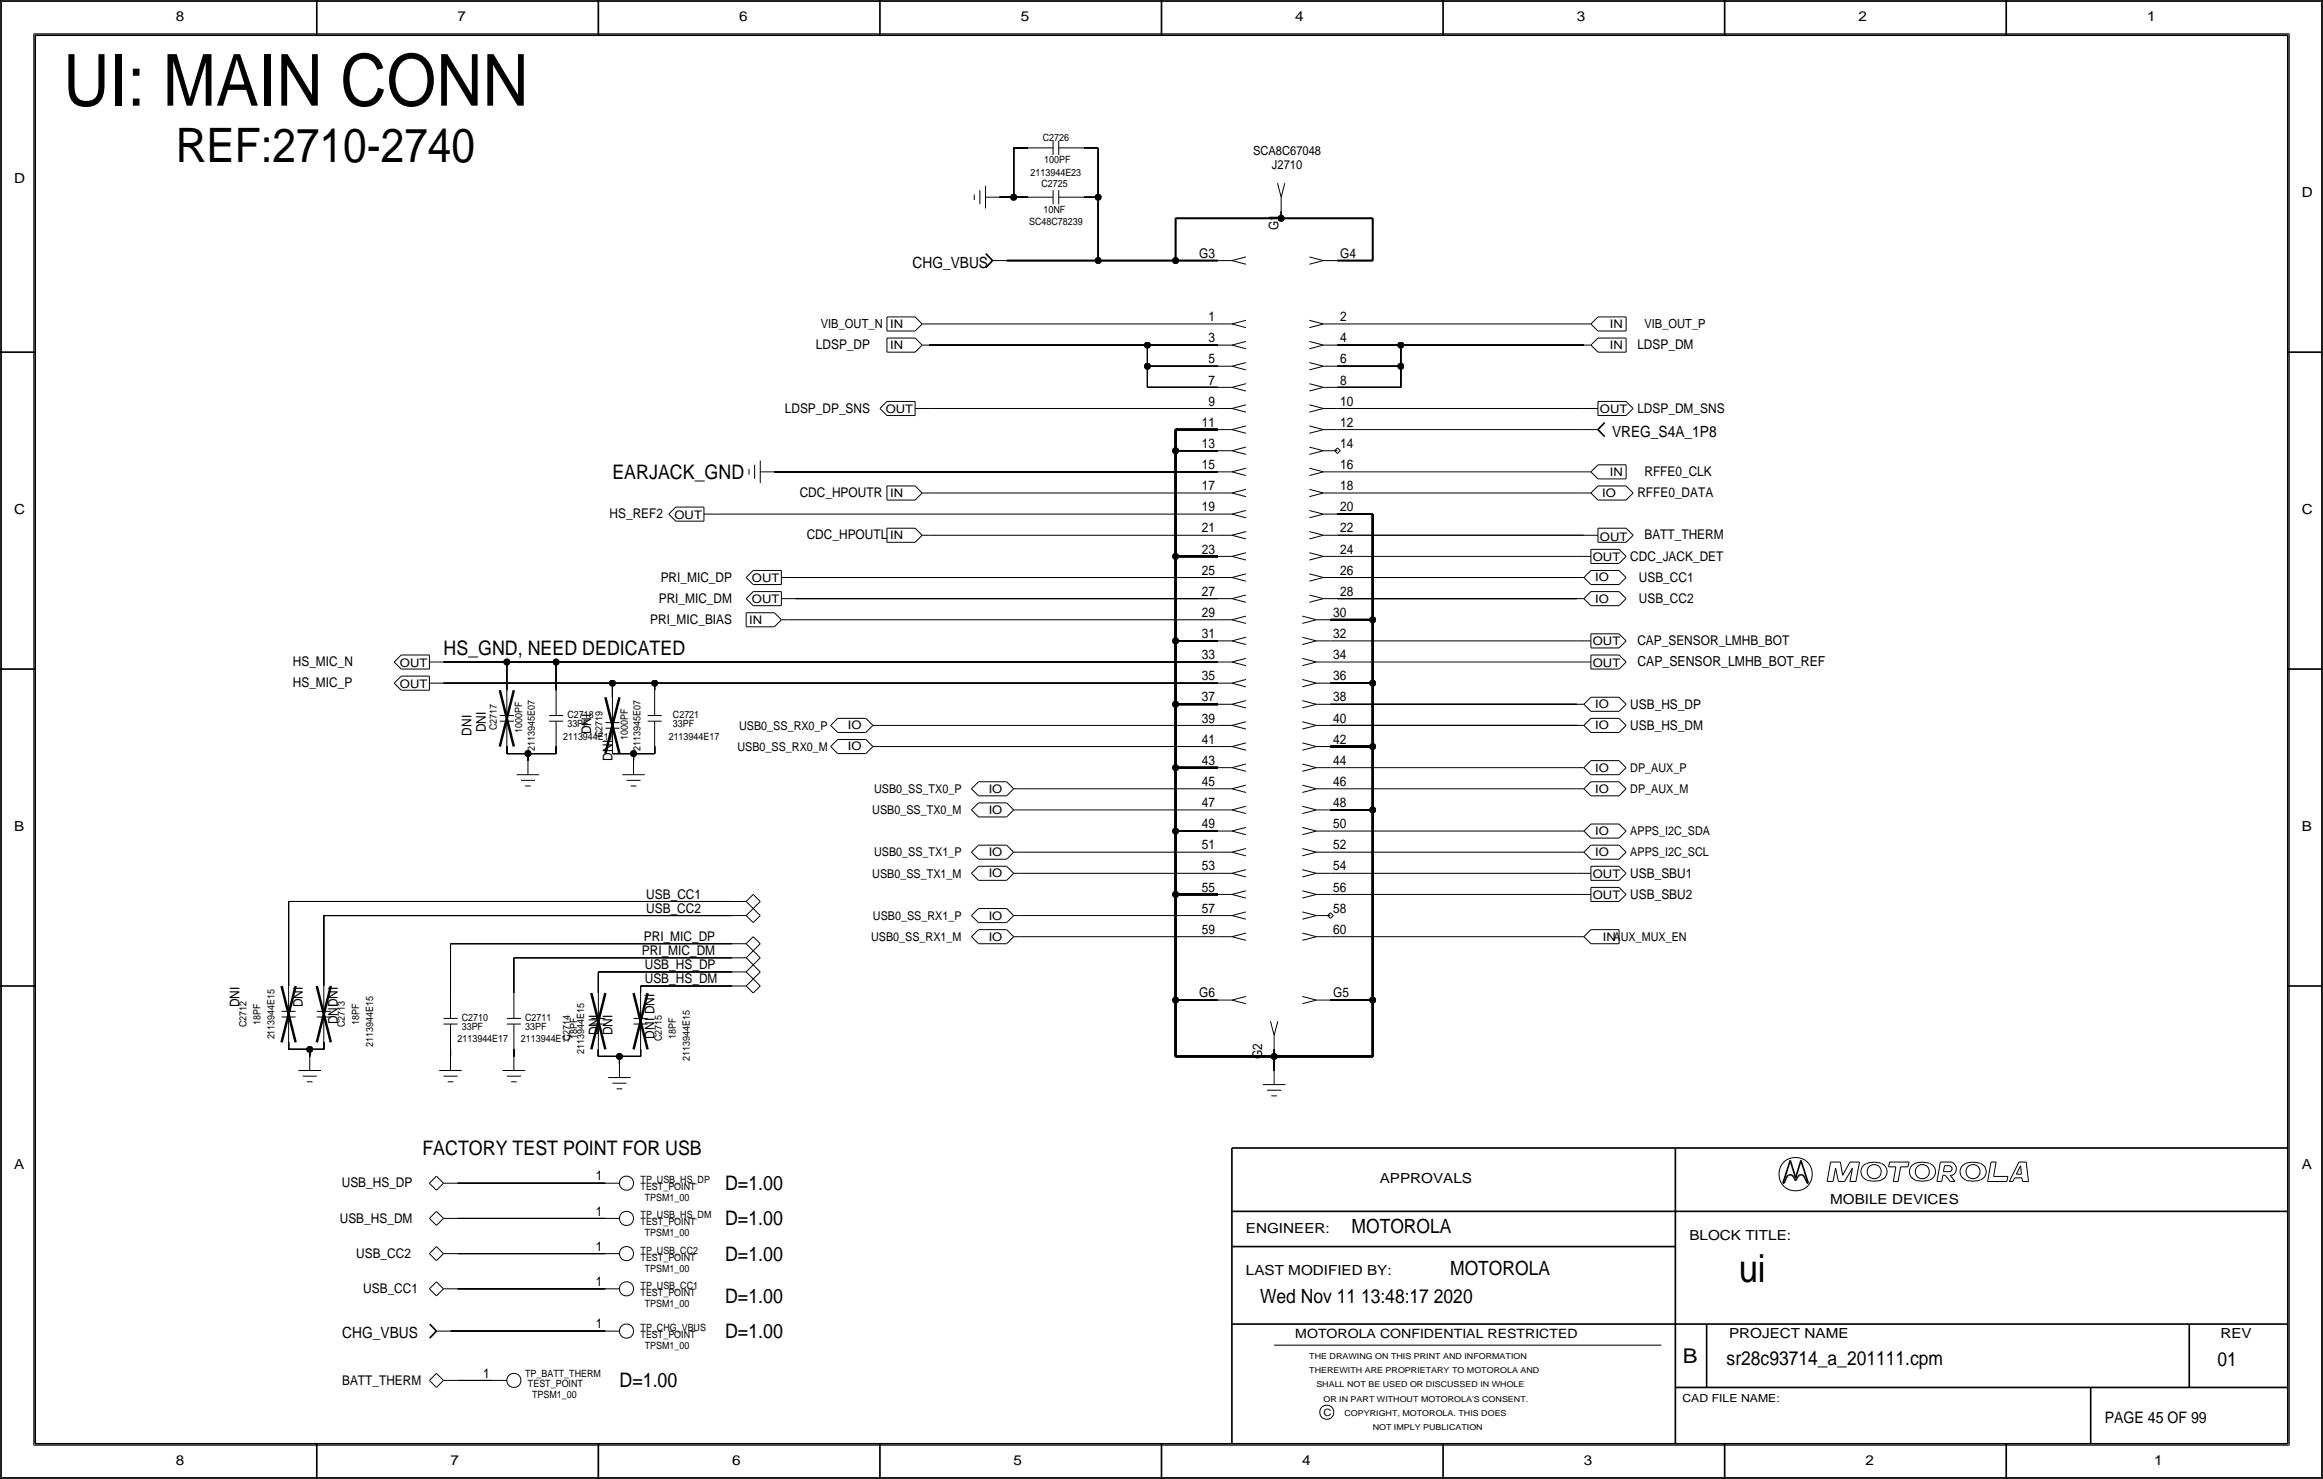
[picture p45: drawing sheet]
<svg xmlns="http://www.w3.org/2000/svg" width="419mm" height="267mm" viewBox="0 0 419 267" stroke-linecap="round" stroke-linejoin="round" font-family="sans-serif">
<defs><g id="words">
<text font-size="12.9" x="11.4" y="19.1">UI: MAIN CONN</text>
<text font-size="8.6" x="31.7" y="29.2">REF:2710-2740</text>
<text font-size="7" x="313.7" y="231.1">ui</text>
<text font-size="3.7" x="303.6" y="245.7">B</text>
<g font-size="3.6">
<text x="110.5" y="86.4">EARJACK_GND</text>
<text x="80" y="118.1">HS_GND, NEED DEDICATED</text>
<text x="76.2" y="208.3">FACTORY TEST POINT FOR USB</text>
<text x="130.8" y="214.6">D=1.00</text>
<text x="130.8" y="221">D=1.00</text>
<text x="130.8" y="227.3">D=1.00</text>
<text x="130.8" y="234.9">D=1.00</text>
<text x="130.8" y="241.3">D=1.00</text>
<text x="111.8" y="250.2">D=1.00</text>
</g>
<g font-size="3.5">
<text x="243.8" y="222.2">MOTOROLA</text>
<text x="261.6" y="229.9">MOTOROLA</text>
<text x="227.3" y="234.9">Wed Nov 11 13:48:17 2020</text>
<text x="311.5" y="246.2">sr28c93714_a_201111.cpm</text>
<text x="400" y="246.4">01</text>
</g>
<text font-size="2.9" x="379.7" y="256.5">PAGE 45 OF 99</text>
<g font-size="2.8">
<text x="164.6" y="48.3">CHG_VBUS</text>
<text x="290.8" y="78.7">VREG_S4A_1P8</text>
<text x="61.8" y="241.3">CHG_VBUS</text>
</g>
<g font-size="2.5">
<text x="31.7" y="3.8">8</text>
<text x="82.6" y="3.8">7</text>
<text x="133.3" y="3.8">6</text>
<text x="184.1" y="3.8">5</text>
<text x="233.7" y="3.8">4</text>
<text x="284.5" y="3.8">3</text>
<text x="335.3" y="3.8">2</text>
<text x="387.3" y="3.8">1</text>
<text x="2.5" y="33">D</text>
<text x="415.3" y="35.6">D</text>
<text x="2.5" y="92.7">C</text>
<text x="415.3" y="92.7">C</text>
<text x="295.4" y="120.1">CAP_SENSOR_LMHB_BOT_REF</text>
<text x="2.5" y="149.9">B</text>
<text x="415.3" y="149.9">B</text>
<text x="2.5" y="210.8">A</text>
<text x="248.9" y="213.4">APPROVALS</text>
<text x="415.3" y="210.8">A</text>
<text x="330.2" y="217.2">MOBILE DEVICES</text>
<text x="224.8" y="222.2">ENGINEER:</text>
<text x="304.8" y="223.5">BLOCK TITLE:</text>
<text x="224.8" y="229.9">LAST MODIFIED BY:</text>
<text x="312" y="241.2">PROJECT NAME</text>
<text x="400.6" y="241.3">REV</text>
<text x="31.7" y="264.2">8</text>
<text x="81.3" y="264.2">7</text>
<text x="132.1" y="264.2">6</text>
<text x="182.9" y="264.2">5</text>
<text x="234.9" y="264.2">4</text>
<text x="285.8" y="264.2">3</text>
<text x="336.5" y="264.2">2</text>
<text x="388.6" y="264.2">1</text>
</g>
<g font-size="2.4">
<text x="230.6" y="41.5" transform="rotate(-90 230.6 41.5)">G1</text>
<text x="216.3" y="46.5">G3</text>
<text x="241.8" y="46.5">G4</text>
<text x="218" y="57.9">1</text>
<text x="241.8" y="57.9">2</text>
<text x="147.2" y="63">LDSP_DP</text>
<text x="218" y="65.5">5</text>
<text x="218" y="61.7">3</text>
<text x="241.8" y="61.7">4</text>
<text x="241.8" y="65.5">6</text>
<text x="295.4" y="63">LDSP_DM</text>
<text x="218" y="69.3">7</text>
<text x="241.8" y="69.3">8</text>
<text x="141.6" y="74.4">LDSP_DP_SNS</text>
<text x="216.8" y="77">11</text>
<text x="218" y="73.1">9</text>
<text x="241.8" y="73.1">10</text>
<text x="241.8" y="77">12</text>
<text x="295.4" y="74.4">LDSP_DM_SNS</text>
<text x="216.8" y="80.8">13</text>
<text x="241.8" y="80.8">14</text>
<text x="144.3" y="89.7">CDC_HPOUTR</text>
<text x="216.8" y="84.6">15</text>
<text x="216.8" y="88.4">17</text>
<text x="241.8" y="84.6">16</text>
<text x="241.8" y="88.4">18</text>
<text x="295.4" y="89.7">RFFE0_DATA</text>
<text x="296.7" y="85.9">RFFE0_CLK</text>
<text x="110" y="93.5">HS_REF2</text>
<text x="216.8" y="92.2">19</text>
<text x="241.8" y="92.2">20</text>
<text x="145.5" y="97.3">CDC_HPOUTL</text>
<text x="216.8" y="96">21</text>
<text x="216.8" y="99.8">23</text>
<text x="241.8" y="99.8">24</text>
<text x="241.8" y="96">22</text>
<text x="294.1" y="101.1">CDC_JACK_DET</text>
<text x="296.7" y="97.3">BATT_THERM</text>
<text x="119.2" y="104.9">PRI_MIC_DP</text>
<text x="216.8" y="103.6">25</text>
<text x="216.8" y="107.4">27</text>
<text x="241.8" y="103.6">26</text>
<text x="241.8" y="107.4">28</text>
<text x="295.7" y="104.9">USB_CC1</text>
<text x="117.3" y="112.5">PRI_MIC_BIAS</text>
<text x="118.8" y="108.7">PRI_MIC_DM</text>
<text x="216.8" y="111.2">29</text>
<text x="240.5" y="111.2">30</text>
<text x="295.7" y="108.7">USB_CC2</text>
<text x="216.8" y="118.9">33</text>
<text x="216.8" y="115.1">31</text>
<text x="240.5" y="115.1">32</text>
<text x="240.5" y="118.9">34</text>
<text x="295.4" y="116.3">CAP_SENSOR_LMHB_BOT</text>
<text x="52.8" y="120.1">HS_MIC_N</text>
<text x="52.8" y="124">HS_MIC_P</text>
<text x="216.8" y="122.7">35</text>
<text x="240.5" y="122.7">36</text>
<text x="216.8" y="126.5">37</text>
<text x="216.8" y="130.3">39</text>
<text x="240.5" y="130.3">40</text>
<text x="240.5" y="126.5">38</text>
<text x="294.1" y="127.8">USB_HS_DP</text>
<text x="294.1" y="131.6">USB_HS_DM</text>
<text x="85.1" y="132.7" transform="rotate(-90 85.1 132.7)">DNI</text>
<text x="87.6" y="132.1" transform="rotate(-90 87.6 132.1)">DNI</text>
<text x="106.7" y="132.4" transform="rotate(-90 106.7 132.4)">DNI</text>
<text x="110.5" y="137.2" transform="rotate(-90 110.5 137.2)">DNI</text>
<text x="216.8" y="134.1">41</text>
<text x="216.8" y="137.9">43</text>
<text x="240.5" y="134.1">42</text>
<text x="240.5" y="137.9">44</text>
<text x="216.8" y="141.7">45</text>
<text x="240.5" y="141.7">46</text>
<text x="216.8" y="149.3">49</text>
<text x="216.8" y="145.5">47</text>
<text x="240.5" y="145.5">48</text>
<text x="240.5" y="149.4">50</text>
<text x="216.8" y="153.2">51</text>
<text x="240.5" y="153.2">52</text>
<text x="216.8" y="160.8">55</text>
<text x="216.8" y="157">53</text>
<text x="240.5" y="160.8">56</text>
<text x="240.5" y="157">54</text>
<text x="294.1" y="158.2">USB_SBU1</text>
<text x="116.6" y="164.6">USB_CC2</text>
<text x="116.6" y="162.1">USB_CC1</text>
<text x="216.8" y="164.6">57</text>
<text x="240.5" y="164.6">58</text>
<text x="294.1" y="162.1">USB_SBU2</text>
<text x="115.8" y="172.2">PRI_MIC_DM</text>
<text x="116.2" y="169.7">PRI_MIC_DP</text>
<text x="216.8" y="168.4">59</text>
<text x="240.5" y="168.4">60</text>
<text x="116.3" y="177.3">USB_HS_DM</text>
<text x="116.3" y="174.8">USB_HS_DP</text>
<text x="216.3" y="179.8">G6</text>
<text x="240.5" y="179.8">G5</text>
<text x="43.2" y="181.6" transform="rotate(-90 43.2 181.6)">DNI</text>
<text x="54.6" y="181.6" transform="rotate(-90 54.6 181.6)">DNI</text>
<text x="61" y="184.7" transform="rotate(-90 61 184.7)">DNIDNI</text>
<text x="107.9" y="186.7" transform="rotate(-90 107.9 186.7)">DNI</text>
<text x="110.5" y="186.7" transform="rotate(-90 110.5 186.7)">DNI</text>
<text x="118.1" y="187.3" transform="rotate(-90 118.1 187.3)">DNI DNI</text>
<text x="227.7" y="191" transform="rotate(-90 227.7 191)">G2</text>
<text x="61.7" y="214.1">USB_HS_DP</text>
<text x="107.5" y="212.8">1</text>
<text x="61.3" y="220.5">USB_HS_DM</text>
<text x="107.5" y="219.2">1</text>
<text x="64.3" y="226.8">USB_CC2</text>
<text x="107.5" y="225.5">1</text>
<text x="65.5" y="233.2">USB_CC1</text>
<text x="107.5" y="231.9">1</text>
<text x="107.5" y="239.5">1</text>
<text x="61.7" y="249.7">BATT_THERM</text>
<text x="87.2" y="248.4">1</text>
</g>
<g font-size="2.3">
<text x="226.1" y="27.9">SCA8C67048</text>
<text x="229.5" y="30.5">J2710</text>
<text x="148.1" y="59.2">VIB_OUT_N</text>
<text x="296.7" y="59.2">VIB_OUT_P</text>
<text x="233.7" y="241.3">MOTOROLA CONFIDENTIAL RESTRICTED</text>
</g>
<g font-size="2.2">
<text x="133.4" y="131.6">USB0_SS_RX0_P</text>
<text x="133" y="135.4">USB0_SS_RX0_M</text>
<text x="157.7" y="143">USB0_SS_TX0_P</text>
<text x="294.1" y="139.2">DP_AUX_P</text>
<text x="294.1" y="143">DP_AUX_M</text>
<text x="157.4" y="146.8">USB0_SS_TX0_M</text>
<text x="157.7" y="154.4">USB0_SS_TX1_P</text>
<text x="294.1" y="150.6">APPS_I2C_SDA</text>
<text x="294.1" y="154.4">APPS_I2C_SCL</text>
<text x="157.4" y="158.2">USB0_SS_TX1_M</text>
<text x="157.5" y="165.9">USB0_SS_RX1_P</text>
<text x="157.2" y="169.7">USB0_SS_RX1_M</text>
</g>
<g font-size="2.1">
<text x="160.6" y="59.1">IN</text>
<text x="290.5" y="59.1">IN</text>
<text x="160.6" y="62.9">IN</text>
<text x="290.5" y="62.9">IN</text>
<text x="159.8" y="74.5">OUT</text>
<text x="288.6" y="74.5">OUT</text>
<text x="160.6" y="89.6">IN</text>
<text x="289.1" y="89.6">IO</text>
<text x="290.5" y="85.8">IN</text>
<text x="121.7" y="93.5">OUT</text>
<text x="160.6" y="97.2">IN</text>
<text x="287.4" y="101.1">OUT</text>
<text x="288.6" y="97.5">OUT</text>
<text x="135.7" y="105">OUT</text>
<text x="287.8" y="104.9">IO</text>
<text x="135.2" y="112.5">IN</text>
<text x="135.7" y="108.8">OUT</text>
<text x="287.8" y="108.7">IO</text>
<text x="287.4" y="116.4">OUT</text>
<text x="72.2" y="124">OUT</text>
<text x="72.2" y="120.2">OUT</text>
<text x="287.4" y="120.2">OUT</text>
<text x="153" y="131.5">IO</text>
<text x="287.8" y="131.5">IO</text>
<text x="287.8" y="127.7">IO</text>
<text x="153" y="135.3">IO</text>
<text x="178.4" y="143">IO</text>
<text x="287.8" y="143">IO</text>
<text x="287.8" y="139.1">IO</text>
<text x="178.4" y="146.8">IO</text>
<text x="178.4" y="154.4">IO</text>
<text x="287.8" y="154.4">IO</text>
<text x="287.8" y="150.6">IO</text>
<text x="178.4" y="158.2">IO</text>
<text x="287.4" y="158.3">OUT</text>
<text x="178.4" y="165.8">IO</text>
<text x="287.4" y="162.1">OUT</text>
<text x="178.4" y="169.6">IO</text>
<text x="289.2" y="169.6">INAUX_MUX_EN</text>
</g>
<text font-size="2" x="303.5" y="252.7">CAD FILE NAME:</text>
<g font-size="1.8">
<text x="188.1" y="25.4">C2726</text>
<text x="188.4" y="29.5">100PF</text>
<text x="185.9" y="31.7">2113944E23</text>
<text x="187.9" y="33.8">C2725</text>
<text x="185.7" y="40.6">SC48C78239</text>
<text x="188.3" y="38.4">10NF</text>
<text x="89.7" y="131.7" transform="rotate(-90 89.7 131.7)">C2717</text>
<text x="102.4" y="131.1">33PF</text>
<text x="102.4" y="129.5">C2718</text>
<text x="121.4" y="129.5">C2721</text>
<text x="121.4" y="131.1">33PF</text>
<text x="94.2" y="132.1" transform="rotate(-90 94.2 132.1)">1000PF</text>
<text x="96.5" y="135.4" transform="rotate(-90 96.5 135.4)">2113945E07</text>
<text x="101.6" y="133.3">2113944E17</text>
<text x="108.7" y="132.9" transform="rotate(-90 108.7 132.9)">C2719</text>
<text x="113.3" y="133.4" transform="rotate(-90 113.3 133.4)">1000PF</text>
<text x="115.6" y="135.4" transform="rotate(-90 115.6 135.4)">2113945E07</text>
<text x="120.6" y="133.3">2113944E17</text>
<text x="44.4" y="185.3" transform="rotate(-90 44.4 185.3)">C2712</text>
<text x="47" y="184.8" transform="rotate(-90 47 184.8)">18PF</text>
<text x="62.2" y="185.3" transform="rotate(-90 62.2 185.3)">C2713</text>
<text x="64.8" y="184.8" transform="rotate(-90 64.8 184.8)">18PF</text>
<text x="83.3" y="185.7">33PF</text>
<text x="83.3" y="184.1">C2710</text>
<text x="94.7" y="185.7">33PF</text>
<text x="94.7" y="184.1">C2711</text>
<text x="49.5" y="187.4" transform="rotate(-90 49.5 187.4)">2113944E15</text>
<text x="67.3" y="188.7" transform="rotate(-90 67.3 188.7)">2113944E15</text>
<text x="82.5" y="188">2113944E17</text>
<text x="94" y="188">2113944E17</text>
<text x="102.9" y="187.8" transform="rotate(-90 102.9 187.8)">C2714</text>
<text x="104.1" y="187.3" transform="rotate(-90 104.1 187.3)">18PF</text>
<text x="105.4" y="190" transform="rotate(-90 105.4 190)">2113944E15</text>
<text x="119.4" y="187.8" transform="rotate(-90 119.4 187.8)">C2715</text>
<text x="121.9" y="187.3" transform="rotate(-90 121.9 187.3)">18PF</text>
<text x="124.5" y="191.3" transform="rotate(-90 124.5 191.3)">2113944E15</text>
<text x="115.6" y="214.6">TEST_POINT</text>
<text x="115.6" y="213.4">TP_USB_HS_DP</text>
<text x="115.6" y="219.7">TP_USB_HS_DM</text>
<text x="115.6" y="221">TEST_POINT</text>
<text x="116.3" y="216.6">TPSM1_00</text>
<text x="115.6" y="226.1">TP_USB_CC2</text>
<text x="115.6" y="227.3">TEST_POINT</text>
<text x="116.3" y="223">TPSM1_00</text>
<text x="115.6" y="232.4">TP_USB_CC1</text>
<text x="115.6" y="233.7">TEST_POINT</text>
<text x="116.3" y="229.3">TPSM1_00</text>
<text x="116.3" y="235.7">TPSM1_00</text>
<text x="115.6" y="240">TP_CHG_VBUS</text>
<text x="115.6" y="241.3">TEST_POINT</text>
<text x="116.3" y="243.3">TPSM1_00</text>
<text x="94.7" y="248.4">TP_BATT_THERM</text>
<text x="95.3" y="250.2">TEST_POINT</text>
<text x="96" y="252.2">TPSM1_00</text>
<text x="238.8" y="255.3">C</text>
</g>
<g font-size="1.5">
<text x="236.2" y="245.1">THE DRAWING ON THIS PRINT AND INFORMATION</text>
<text x="236.2" y="247.6">THEREWITH ARE PROPRIETARY TO MOTOROLA AND</text>
<text x="237.5" y="250.2">SHALL NOT BE USED OR DISCUSSED IN WHOLE</text>
<text x="238.8" y="252.7">OR IN PART WITHOUT MOTOROLA'S CONSENT.</text>
<text x="242.6" y="255.3">COPYRIGHT, MOTOROLA. THIS DOES</text>
<text x="247.6" y="257.8">NOT IMPLY PUBLICATION</text>
</g>
</g></defs>
<!-- layer: Nets -->
<g fill="none" stroke="#000" stroke-width=".18">
<path d="M180.3 35.6h2.6zM182.9 35.6h2.5zM182.9 26.7v8.9zM182.9 26.7h2.5zM167.6 58.4h52.1zM241.3 58.4h44.5zM167.6 73.7h52.1zM167.6 62.2h39.4zM207 69.8h12.7zM207 66v3.8zM207 66h12.7zM207 62.2v3.8z"/>
<path d="M207 62.2h12.7zM241.3 73.7h44.5zM241.3 69.8h11.4zM241.3 66h11.4zM241.3 62.2h11.4zM241.3 77.5h44.5zM252.7 66v3.8zM252.7 62.2v3.8zM252.7 62.2h33zM129.5 92.7h90.2zM139.7 85.1h80zM167.6 96.5h52.1z"/>
<path d="M167.6 88.9h52.1zM212.1 81.3h7.6zM241.3 85.1h44.5zM241.3 88.9h44.5zM241.3 96.5h44.5zM80 119.4h11.4zM91.4 119.4v5.1zM91.4 119.4h8.9zM100.3 119.4v5.1zM100.3 119.4h119.4zM142.2 111.8h77.5zM143.5 108h76.2z"/>
<path d="M143.5 104.1h76.2zM240 119.4h44.5zM240 115.6h44.5zM241.3 104.1h43.2zM241.3 108h43.2zM241.3 100.3h43.2zM80 123.2h30.5zM91.4 134.6v1.3zM91.4 135.9h3.8zM95.2 135.9v1.3zM95.3 135.9h5zM100.3 134.6v1.3z"/>
<path d="M110.5 123.2v2.5zM110.5 123.2h7.6zM110.5 135.9h3.8zM114.3 135.9v1.3zM114.3 135.9h3.8zM118.1 123.2h101.6zM118.1 134.6v1.3zM118.1 123.2v1.3zM158.7 134.6h61zM158.7 130.8h61zM240 138.4h44.5zM240 130.8h44.5z"/>
<path d="M240 127h44.5zM184.1 146.1h35.6zM184.1 142.2h35.6zM184.1 157.5h35.6zM184.1 153.7h35.6zM240 157.5h44.5zM240 153.7h44.5zM240 149.9h44.5zM240 142.2h44.5zM52.1 162.6v15.2zM52.1 162.6h80zM58.4 165.1v12.7z"/>
<path d="M58.4 165.1h73.7zM81.3 170.2v8.9zM81.3 170.2h50.8zM92.7 172.7v6.4zM92.7 172.7h39.4zM107.9 175.3v3.8zM107.9 175.3h24.2zM115.6 177.8v1.3zM115.6 177.8h16.5zM184.1 168.9h35.6zM184.1 165.1h35.6zM240 168.9h44.5z"/>
<path d="M240 161.3h44.5zM52.1 188v1.2zM52.1 189.2h3.8zM55.9 189.2v1.3zM55.9 189.2h2.5zM58.4 188v1.2zM81.3 189.2v1.3zM92.7 189.2v1.3zM107.9 189.2v1.3zM107.9 190.5h3.9zM111.8 190.5v1.3zM111.8 190.5h3.8z"/>
<path d="M115.6 189.2v1.3zM82.5 219.7h26.7zM82.5 213.4h26.7zM82.6 232.4h26.6zM82.6 226.1h26.6zM82.5 248.9h6.4z"/>
</g>
<g fill="none" stroke="#000" stroke-width=".3">
<path d="M195.6 35.6h2.5zM195.6 26.7h2.5zM198.1 35.6v11.4zM198.1 26.7v8.9zM212.1 39.4h19zM212.1 39.4v7.6zM231.1 38.1v1.3zM231.1 39.4h16.5zM247.6 39.4v7.6zM181.6 47h16.5zM198.1 47h14zM212.1 47h7.6z"/>
<path d="M241.3 47h6.3zM212.1 77.5h7.6zM212.1 77.5v3.8zM212.1 81.3v19zM241.3 92.7h6.3zM247.6 92.7v19.1zM212.1 100.3v15.3zM212.1 115.6v11.4zM212.1 100.3h7.6zM212.1 115.6h7.6zM240 111.8h7.6zM247.6 111.8v11.4z"/>
<path d="M212.1 127v11.4zM212.1 138.4v11.5zM212.1 127h7.6zM212.1 138.4h7.6zM240 123.2h7.6zM240 134.6h7.6zM247.6 134.6v11.5zM247.6 123.2v11.4zM212.1 149.9v11.4zM212.1 149.9h7.6zM240 146.1h7.6zM247.6 146.1v34.2z"/>
<path d="M212.1 161.3v19zM212.1 161.3h7.6zM212.1 180.3v10.2zM212.1 190.5h17.8zM212.1 180.3h7.6zM229.9 190.5v2.5zM229.9 189.2v1.3zM229.9 190.5h17.7zM240 180.3h7.6zM247.6 180.3v10.2zM81.3 240h27.9z"/>
</g>
<g fill="#000" stroke="#000" stroke-width=".18">
<circle cx="182.9" cy="35.6" r=".56"/>
<circle cx="198.1" cy="35.6" r=".56"/>
<circle cx="231.1" cy="39.4" r=".56"/>
<circle cx="198.1" cy="47" r=".56"/>
<circle cx="212.1" cy="47" r=".56"/>
<circle cx="207" cy="66" r=".56"/>
<circle cx="207" cy="62.2" r=".56"/>
<circle cx="252.7" cy="66" r=".56"/>
<circle cx="252.7" cy="62.2" r=".56"/>
<circle cx="212.1" cy="81.3" r=".56"/>
<circle cx="91.4" cy="119.4" r=".56"/>
<circle cx="100.3" cy="119.4" r=".56"/>
<circle cx="212.1" cy="100.3" r=".56"/>
<circle cx="212.1" cy="115.6" r=".56"/>
<circle cx="247.7" cy="111.8" r=".56"/>
<circle cx="95.2" cy="135.9" r=".56"/>
<circle cx="110.5" cy="123.2" r=".56"/>
<circle cx="114.3" cy="135.9" r=".56"/>
<circle cx="118.1" cy="123.2" r=".56"/>
<circle cx="212.1" cy="127" r=".56"/>
<circle cx="212.1" cy="138.4" r=".56"/>
<circle cx="247.7" cy="123.2" r=".56"/>
<circle cx="247.7" cy="134.6" r=".56"/>
<circle cx="212.1" cy="149.9" r=".56"/>
<circle cx="247.7" cy="146" r=".56"/>
<circle cx="212.1" cy="161.3" r=".56"/>
<circle cx="55.9" cy="189.2" r=".56"/>
<circle cx="111.8" cy="190.5" r=".56"/>
<circle cx="212.1" cy="180.3" r=".56"/>
<circle cx="229.9" cy="190.5" r=".56"/>
<circle cx="247.7" cy="180.3" r=".56"/>
</g>
<!-- layer: Components -->
<g fill="none" stroke="#000" stroke-width=".18">
<path d="M175.8 35.1v1zM176.8 34.3v2.5zM177.8 35.6h2.5zM177.8 33.5v4.1zM185.4 26.7h4.6zM185.4 35.6h4.6zM190 25.4v2.5zM190 34.3v2.5zM191 26.7h4.6zM191 25.4v2.5zM191 34.3v2.5zM191 35.6h4.6z"/>
<path d="M230.5 33l.6 2.6zM231.1 35.6v2.5zM231.8 33l-.7 2.6zM160 57.2h5.1zM160 57.2v2.5zM160 59.7h5.1zM165.1 57.2l1.3 1.2zM166.4 58.4l-1.3 1.3zM166.4 58.4h1.2zM179.1 47h2.5zM219.7 47h2.5zM219.7 58.4h2.5z"/>
<path d="M222.2 47l2.6-.7zM222.2 47l2.6 .6zM222.2 58.4l2.6-.6zM222.2 58.4l2.6 .7zM236.2 46.3l2.6 .7zM236.2 47.6l2.6-.6zM236.2 57.8l2.6 .6zM236.2 59.1l2.6-.7zM238.8 47h2.5zM238.8 58.4h2.5zM285.8 58.4h1.2zM287 58.4l1.3 1.3z"/>
<path d="M287 58.4l1.3-1.2zM288.3 57.2h5.1zM288.3 59.7h5.1zM293.4 57.2v2.5zM158.7 73.7l1.3 1.2zM160 72.4l-1.2 1.3zM160 61h5.1zM160 61v2.5zM160 63.5h5.1zM160 72.4h5.1zM160 74.9h5.1zM165.1 73.7h2.5z"/>
<path d="M165.1 72.4v2.5zM165.1 61l1.3 1.2zM166.4 62.2l-1.3 1.3zM166.4 62.2h1.2zM219.7 77.5h2.5zM219.7 73.7h2.5zM219.7 69.8h2.5zM219.7 66h2.5zM219.7 62.2h2.5zM222.2 77.5l2.6-.7zM222.2 77.5l2.6 .6zM222.2 73.7l2.6-.7z"/>
<path d="M222.2 73.7l2.6 .6zM222.2 69.8l2.6-.6zM222.2 69.8l2.6 .7zM222.2 66l2.6-.6zM222.2 66l2.6 .7zM222.2 62.2l2.6-.6zM222.2 62.2l2.6 .7zM236.2 69.2l2.6 .6zM236.2 70.5l2.6-.7zM236.2 73l2.6 .7zM236.2 74.3l2.6-.6zM236.2 76.8l2.6 .7z"/>
<path d="M236.2 78.1l2.6-.6zM236.2 61.6l2.6 .6zM236.2 62.9l2.6-.7zM236.2 65.4l2.6 .6zM236.2 66.7l2.6-.7zM238.8 69.8h2.5zM238.8 73.7h2.5zM238.8 77.5h2.5zM238.8 62.2h2.5zM238.8 66h2.5zM285.8 77.5h2.5zM285.8 62.2h1.2z"/>
<path d="M285.8 73.7h2.5zM287 62.2l1.3 1.3zM287 62.2l1.3-1.2zM288.3 72.4h5.1zM288.3 74.9h5.1zM288.3 72.4v2.5zM288.3 61h5.1zM288.3 63.5h5.1zM293.4 72.4l1.2 1.3zM293.4 61v2.5zM294.6 73.7l-1.2 1.2zM120.6 92.7l1.3 1.3z"/>
<path d="M121.9 91.4l-1.2 1.3zM121.9 91.4h5.1zM121.9 94h5.1zM127 92.7h2.5zM127 91.4v2.6zM135.1 84.6v1zM136.1 83.8v2.6zM137.2 85.1h2.5zM137.2 83.1v4zM160 95.2h5.1zM160 95.3v2.5zM160 97.8h5.1z"/>
<path d="M160 87.6h5.1zM160 87.6v2.6zM160 90.2h5.1zM165.1 95.2l1.3 1.3zM165.1 87.6l1.3 1.3zM166.4 96.5l-1.3 1.3zM166.4 88.9l-1.3 1.3zM166.4 96.5h1.2zM166.4 88.9h1.2zM219.7 96.5h2.5zM219.7 92.7h2.5zM219.7 88.9h2.5z"/>
<path d="M219.7 85.1h2.5zM219.7 81.3h2.5zM222.2 96.5l2.6-.6zM222.2 96.5l2.6 .7zM222.2 92.7l2.6-.6zM222.2 92.7l2.6 .7zM222.2 88.9l2.6-.7zM222.2 88.9l2.6 .7zM222.2 85.1l2.6-.7zM222.2 85.1l2.6 .6zM222.2 81.3l2.6-.7zM222.2 81.3l2.6 .6z"/>
<path d="M236.2 99.7l2.6 .6zM236.2 95.9l2.6 .6zM236.2 97.2l2.6-.7zM236.2 92.1l2.6 .6zM236.2 93.4l2.6-.7zM236.2 80.6l2.6 .7zM236.2 81.9l2.6-.6zM236.2 88.2l2.6 .7zM236.2 89.6l2.6-.7zM236.2 84.4l2.6 .7zM236.2 85.7l2.6-.6zM238.8 96.5h2.5z"/>
<path d="M238.8 92.7h2.5zM238.8 81.3h2.5zM238.8 88.9h2.5zM238.8 85.1h2.5zM240.8 81.3l.5-.5zM240.8 81.3l.5 .5zM241.3 80.8l.5 .5zM241.8 81.3l-.5 .5zM285.8 85.1h1.2zM285.8 88.9h1.2zM285.8 96.5h2.5zM287 85.1l1.3 1.3z"/>
<path d="M287 88.9l1.3 1.3zM287 99.1h5.1zM287 99.1v2.5zM287 88.9l1.3-1.3zM288.3 83.8l-1.3 1.3zM288.3 90.2h5.1zM288.3 87.6h5.1zM288.3 97.8h5.1zM288.3 95.2h5.1zM288.3 95.2v2.6zM288.3 83.8h5.1zM288.3 86.4h5.1z"/>
<path d="M292.1 99.1l1.3 1.2zM293.4 83.8v2.6zM293.4 87.6l1.2 1.3zM293.4 97.8l1.2-1.3zM293.4 90.2l1.2-1.3zM293.4 95.3l1.2 1.2zM71.1 119.4l1.3 1.2zM72.4 118.1l-1.3 1.3zM72.4 118.1h5.1zM77.5 119.4h2.5zM77.5 118.1v2.6zM134.6 110.5h5.1z"/>
<path d="M134.6 110.5v2.5zM134.6 113h5.1zM134.6 108l1.3 1.2zM134.6 104.1l1.3 1.3zM135.9 106.7l-1.3 1.2zM135.9 102.9l-1.3 1.2zM135.9 106.7h5.1zM135.9 109.2h5.1zM135.9 102.9h5.1zM135.9 105.4h5.1zM139.7 110.5l1.3 1.3zM141 111.8l-1.3 1.2z"/>
<path d="M141 108h2.5zM141 106.7v2.5zM141 104.1h2.5zM141 102.9v2.5zM141 111.8h1.2zM219.7 119.4h2.5zM219.7 115.6h2.5zM219.7 108h2.5zM219.7 111.8h2.5zM219.7 100.3h2.5zM219.7 104.1h2.5zM222.2 119.4l2.6-.7z"/>
<path d="M222.2 119.4l2.6 .6zM222.2 115.6l2.6-.7zM222.2 115.6l2.6 .6zM222.2 108l2.6-.7zM222.2 108l2.6 .6zM222.2 111.8l2.6-.7zM222.2 111.8l2.6 .6zM222.2 100.3l2.6-.6zM222.2 100.3l2.6 .7zM222.2 104.1l2.6-.6zM222.2 104.1l2.6 .7zM235 111.1l2.5 .7z"/>
<path d="M235 112.4l2.5-.6zM235 114.9l2.5 .7zM235 116.2l2.5-.6zM235 118.7l2.5 .7zM236.2 107.3l2.6 .7zM236.2 108.6l2.6-.6zM236.2 103.5l2.6 .6zM236.2 104.8l2.6-.7zM236.2 101l2.6-.7zM237.5 111.8h2.5zM237.5 115.6h2.5zM237.5 119.4h2.5z"/>
<path d="M238.8 108h2.5zM238.8 104.1h2.5zM238.8 100.3h2.5zM284.5 119.4h2.5zM284.5 115.6h2.5zM284.5 100.3h2.5zM284.5 104.1h1.3zM284.5 108h1.3zM285.8 104.1l1.2 1.3zM285.8 108l1.2 1.2zM285.8 104.1l1.2-1.2zM285.8 107.9l1.2-1.2z"/>
<path d="M287 118.1h5.1zM287 118.1v2.6zM287 114.3h5.1zM287 116.8h5.1zM287 114.3v2.5zM287 105.4h5.1zM287 102.9h5.1zM287 109.2h5.1zM287 106.7h5.1zM287 101.6h5.1zM292.1 118.1l1.3 1.3zM292.1 114.3l1.3 1.3z"/>
<path d="M292.1 102.9l1.3 1.2zM292.1 106.7l1.3 1.2zM292.1 109.2l1.3-1.2zM293.4 119.4l-1.3 1.2zM293.4 115.6l-1.3 1.2zM293.4 104.1l-1.3 1.3zM293.4 100.3l-1.3 1.3zM71.1 123.2l1.3 1.3zM72.4 121.9l-1.3 1.3zM72.4 121.9h5.1zM72.4 124.5h5.1zM72.4 120.7h5.1z"/>
<path d="M77.5 123.2h2.5zM77.5 121.9v2.6zM90.2 130h2.5zM90.2 129h2.5zM91.4 130v4.6zM91.4 124.5v4.5zM93.2 139.7h4.1zM95.2 137.2v2.5zM99.1 130h2.5zM99.1 129h2.5zM100.3 130v4.6zM100.3 124.5v4.5z"/>
<path d="M109.2 131.3h2.6zM109.2 130.3h2.6zM110.5 131.3v4.6zM110.5 125.7v4.6zM112.3 139.7h4zM114.3 137.2v2.5zM116.8 130h2.6zM116.8 129h2.6zM118.1 130v4.6zM118.1 124.5v4.5zM149.9 134.6l1.2 1.3zM149.9 130.8l1.2 1.3z"/>
<path d="M151.1 133.3l-1.2 1.3zM151.1 129.5l-1.2 1.3zM151.1 135.9h5.1zM151.1 133.3h5.1zM151.1 132.1h5.1zM151.1 129.5h5.1zM156.2 133.3l1.3 1.3zM156.2 129.5l1.3 1.3zM157.5 134.6h1.2zM157.5 134.6l-1.3 1.3zM157.5 130.8h1.2zM157.5 130.8l-1.3 1.3z"/>
<path d="M219.7 138.4h2.5zM219.7 130.8h2.5zM219.7 134.6h2.5zM219.7 127h2.5zM219.7 123.2h2.5zM222.2 138.4l2.6-.6zM222.2 138.4l2.6 .7zM222.2 130.8l2.6-.6zM222.2 130.8l2.6 .7zM222.2 134.6l2.6-.6zM222.2 134.6l2.6 .7zM222.2 127l2.6-.7z"/>
<path d="M222.2 127l2.6 .7zM222.2 123.2l2.6-.7zM222.2 123.2l2.6 .6zM235 134l2.5 .6zM235 135.3l2.5-.7zM235 130.2l2.5 .6zM235 131.5l2.5-.7zM235 126.3l2.5 .7zM235 127.7l2.5-.7zM235 122.5l2.5 .7zM235 123.8l2.5-.6zM235 120l2.5-.6z"/>
<path d="M235 137.8l2.5 .6zM235 139.1l2.5-.7zM237.5 134.6h2.5zM237.5 130.8h2.5zM237.5 127h2.5zM237.5 123.2h2.5zM237.5 138.4h2.5zM284.5 138.4h1.3zM284.5 130.8h1.3zM284.5 127h1.3zM285.8 138.4l1.2 1.3zM285.8 130.8l1.2 1.3z"/>
<path d="M285.8 127l1.2 1.3zM285.8 138.4l1.2-1.2zM285.8 130.8l1.2-1.3zM287 120.7h5.1zM287 139.7h5.1zM287 137.2h5.1zM287 132.1h5.1zM287 129.5h5.1zM287 128.3h5.1zM287 125.7h5.1zM287 125.7l-1.2 1.3zM292.1 137.2l1.3 1.2z"/>
<path d="M292.1 129.5l1.3 1.3zM292.1 125.7l1.3 1.3zM292.1 139.7l1.3-1.3zM293.4 130.8l-1.3 1.3zM293.4 127l-1.3 1.3zM94 140.7h2.5zM94.7 141.7h1.1zM113 140.7h2.6zM113.8 141.7h1zM175.3 146.1l1.2 1.2zM175.3 142.2l1.2 1.3zM175.3 157.5l1.2 1.2z"/>
<path d="M175.3 153.7l1.2 1.2zM176.5 144.8l-1.2 1.2zM176.5 141l-1.2 1.2zM176.5 156.2l-1.2 1.3zM176.5 152.4l-1.2 1.3zM176.5 147.3h5.1zM176.5 144.8h5.1zM176.5 143.5h5.1zM176.5 141h5.1zM176.5 158.8h5.1zM176.5 156.2h5.1zM176.5 154.9h5.1z"/>
<path d="M176.5 152.4h5.1zM181.6 144.8l1.3 1.2zM181.6 141l1.3 1.2zM181.6 156.2l1.3 1.3zM181.6 152.4l1.3 1.3zM182.9 146.1h1.2zM182.9 146.1l-1.3 1.2zM182.9 142.2h1.2zM182.9 142.2l-1.3 1.3zM182.9 157.5h1.2zM182.9 157.5l-1.3 1.2zM182.9 153.7h1.2z"/>
<path d="M182.9 153.7l-1.3 1.2zM219.7 157.5h2.5zM219.7 153.7h2.5zM219.7 146.1h2.5zM219.7 149.9h2.5zM219.7 142.2h2.5zM222.2 157.5l2.6-.7zM222.2 157.5l2.6 .6zM222.2 153.7l2.6-.7zM222.2 153.7l2.6 .6zM222.2 146.1l2.6-.7zM222.2 146.1l2.6 .6z"/>
<path d="M222.2 149.9l2.6-.7zM222.2 149.9l2.6 .6zM222.2 142.2l2.6-.6zM222.2 142.2l2.6 .7zM235 153l2.5 .7zM235 154.3l2.5-.6zM235 156.8l2.5 .7zM235 158.1l2.5-.6zM235 141.6l2.5 .6zM235 142.9l2.5-.7zM235 149.2l2.5 .7zM235 150.5l2.5-.6z"/>
<path d="M235 145.4l2.5 .7zM235 146.7l2.5-.6zM237.5 153.7h2.5zM237.5 157.5h2.5zM237.5 142.2h2.5zM237.5 149.9h2.5zM237.5 146.1h2.5zM284.5 157.5h2.5zM284.5 153.7h1.3zM284.5 149.9h1.3zM284.5 142.2h1.3zM285.8 153.7l1.2 1.2z"/>
<path d="M285.8 149.9l1.2 1.2zM285.8 142.2l1.2 1.3zM285.8 142.2l1.2-1.2zM287 156.2h5.1zM287 158.8h5.1zM287 156.2v2.6zM287 154.9h5.1zM287 152.4h5.1zM287 152.4l-1.2 1.3zM287 151.1h5.1zM287 148.6h5.1zM287 148.6l-1.2 1.3z"/>
<path d="M287 143.5h5.1zM287 141h5.1zM292.1 156.2l1.3 1.3zM292.1 152.4l1.3 1.3zM292.1 148.6l1.3 1.3zM292.1 141l1.3 1.2zM292.1 151.1l1.3-1.2zM292.1 143.5l1.3-1.3zM293.4 157.5l-1.3 1.2zM293.4 153.7l-1.3 1.2zM52.1 177.8v4.6zM58.4 177.8v4.6z"/>
<path d="M81.3 179.1v4.5zM92.7 179.1v4.5zM107.9 179.1v4.5zM115.6 179.1v4.5zM132.1 162.6h2.5zM132.1 165.1h2.5zM132.1 177.8h2.5zM132.1 175.3h2.5zM132.1 172.7h2.5zM132.1 170.2h2.5zM134.6 162.6l1.3 1.2zM134.6 162.6l1.3-1.3z"/>
<path d="M134.6 165.1l1.3 1.3zM134.6 165.1l1.3-1.3zM134.6 177.8l1.3 1.3zM134.6 177.8l1.3-1.3zM134.6 175.3l1.3 1.2zM134.6 175.3l1.3-1.3zM134.6 172.7l1.3 1.3zM134.6 172.7l1.3-1.2zM134.6 170.2l1.3 1.2zM134.6 170.2l1.3-1.3zM135.9 161.3l1.3 1.3zM135.9 163.8l1.3 1.3z"/>
<path d="M135.9 176.5l1.3 1.3zM135.9 174l1.3 1.3zM135.9 171.4l1.3 1.3zM135.9 168.9l1.3 1.3zM137.2 162.6l-1.3 1.2zM137.2 165.1l-1.3 1.3zM137.2 177.8l-1.3 1.3zM137.2 175.3l-1.3 1.2zM137.2 172.7l-1.3 1.3zM137.2 170.2l-1.3 1.2zM175.3 168.9l1.2 1.3zM175.3 165.1l1.2 1.3z"/>
<path d="M176.5 167.6l-1.2 1.3zM176.5 163.8l-1.2 1.3zM176.5 170.2h5.1zM176.5 167.6h5.1zM176.5 166.4h5.1zM176.5 163.8h5.1zM181.6 167.6l1.3 1.3zM181.6 163.8l1.3 1.3zM182.9 168.9h1.2zM182.9 168.9l-1.3 1.3zM182.9 165.1h1.2zM182.9 165.1l-1.3 1.3z"/>
<path d="M219.7 165.1h2.5zM219.7 168.9h2.5zM219.7 161.3h2.5zM222.2 165.1l2.6-.7zM222.2 165.1l2.6 .7zM222.2 168.9l2.6-.6zM222.2 168.9l2.6 .7zM222.2 161.3l2.6-.7zM222.2 161.3l2.6 .6zM235 179.7l2.5 .6zM235 160.6l2.5 .7zM235 161.9l2.5-.6z"/>
<path d="M235 164.4l2.5 .7zM235 165.8l2.5-.7zM235 168.3l2.5 .6zM235 169.6l2.5-.7zM237.5 161.3h2.5zM237.5 165.1h2.5zM237.5 168.9h2.5zM239.5 165.1l.5-.5zM239.5 165.1l.5 .5zM240 164.6l.5 .5zM240.5 165.1l-.5 .5zM284.5 168.9h1.2z"/>
<path d="M284.5 161.3h2.5zM285.8 168.9l1.2 1.3zM285.8 168.9l1.2-1.3zM287 160h5.1zM287 162.6h5.1zM287 160v2.6zM287 167.6h5.1zM287 170.2h5.1zM292.1 167.6v2.6zM292.1 160l1.3 1.3zM292.1 162.6l1.3-1.3zM50.8 183.4h2.5z"/>
<path d="M50.8 182.4h2.5zM52.1 183.4v4.6zM53.8 193h4.1zM54.6 194.1h2.5zM55.4 195.1h1zM55.9 190.5v2.5zM57.1 183.4h2.6zM57.2 182.4h2.5zM58.4 183.4v4.6zM79.2 193h4.1zM80 184.7h2.5zM80 194.1h2.5z"/>
<path d="M80 183.6h2.5zM80.8 195.1h1zM81.3 190.5v2.5zM81.3 184.7v4.5zM90.7 193h4zM91.4 184.7h2.6zM91.4 194.1h2.6zM91.4 183.6h2.6zM92.2 195.1h1zM92.7 190.5v2.5zM92.7 184.7v4.5zM106.7 184.7h2.5z"/>
<path d="M106.7 183.6h2.5zM107.9 184.7v4.5zM109.7 194.3h4.1zM110.5 195.3h2.5zM111.3 196.3h1zM111.8 191.8v2.5zM114.3 184.7h2.5zM114.3 183.6h2.5zM115.6 184.7v4.5zM219.7 180.3h2.5zM222.2 180.3l2.6-.6zM222.2 180.3l2.6 .7z"/>
<path d="M227.8 195.6h4.1zM228.6 196.6h2.5zM229.2 184.2l.7 2.5zM229.4 197.6h1zM229.9 186.7v2.5zM229.9 193v2.6zM230.5 184.2l-.6 2.5zM235 181l2.5-.7zM237.5 180.3h2.5zM77.5 213.4l1.2 1.2zM77.5 219.7l1.2 1.3zM77.5 213.4l1.2-1.3z"/>
<path d="M78.7 218.4l-1.2 1.3zM78.7 212.1l1.3 1.3zM78.7 218.4l1.3 1.3zM80 213.4l-1.3 1.2zM80 213.4h2.5zM80 219.7h2.5zM109.2 219.7h2.6zM109.2 213.4h2.6zM77.5 226.1l1.2 1.2zM77.5 232.4l1.2 1.3zM78.7 224.8l-1.2 1.3zM78.7 231.1l-1.2 1.3z"/>
<path d="M78.7 224.8l1.3 1.3zM78.7 231.1l1.3 1.3zM78.7 221l1.3-1.3zM80 226.1l-1.3 1.2zM80 232.4l-1.3 1.3zM80 226.1h2.5zM80 232.4h2.5zM109.2 232.4h2.6zM109.2 226.1h2.6zM77.5 248.9l1.2 1.3zM78.7 247.6l-1.2 1.3zM78.7 240h2.6z"/>
<path d="M78.7 250.2l1.3-1.3zM78.7 247.7l1.3 1.2zM80 248.9h2.5zM88.9 248.9h2.5zM109.2 240h2.6z"/>
<circle cx="113" cy="219.7" r="1.28"/>
<circle cx="113" cy="213.4" r="1.28"/>
<circle cx="113" cy="226.1" r="1.28"/>
<circle cx="113" cy="232.4" r="1.28"/>
<circle cx="92.7" cy="248.9" r="1.28"/>
<circle cx="113" cy="240" r="1.28"/>
</g>
<path d="M177.8 45.7l1.3 1.3zM179.1 47l-1.2 1.3zM288.3 77.5l1.2 1.2zM289.5 76.2l-1.2 1.3zM77.5 238.8l1.2 1.2zM78.7 240l-1.2 1.3z" fill="none" stroke="#000" stroke-width=".3"/>
<path d="M90.2 124.5l2.5 10.1zM92.7 124.5l-2.5 10.1zM109.2 125.7l2.6 10.2zM111.8 125.7l-2.6 10.2zM50.8 177.8l2.5 10.2zM53.3 177.8l-2.5 10.2zM57.1 177.8l2.6 10.2zM59.7 177.8l-2.6 10.2zM106.7 179.1l2.5 10.1zM109.2 179.1l-2.5 10.1zM114.3 179.1l2.5 10.1zM116.8 179.1l-2.5 10.1z" fill="none" stroke="#000" stroke-width=".45"/>
<!-- layer: Page Border and Title Block -->
<g fill="none" stroke="#000" stroke-width=".3">
<path d="M0 0h419.1zM0 0v266.7zM6.3 6.4h406.4zM6.3 6.4v254zM57.1 0v6.3zM107.9 0v6.3zM158.7 0v6.3zM209.5 0v6.4zM260.3 0v6.3zM311.1 0v6.3zM361.9 0v6.3zM412.7 6.4v254z"/>
<path d="M419.1 0v266.7zM0 63.5h6.3zM412.7 63.5h6.4zM0 120.7h6.3zM412.7 120.7h6.4zM0 177.8h6.3zM412.7 177.8h6.4zM222.2 207v53.3zM222.2 207h190.5zM222.2 218.4h190.5zM302.3 207v53.3zM321.7 213.4h.2z"/>
<path d="M322 213.1l-.1 .3zM322.2 212.5l-.2 .6zM322.4 212.1l-.2 .4zM322.6 211.9l.3-.1zM322.6 211.9l-.2 .2zM322.9 211.8h.2zM323 209.2l-1.3 4.2zM323 209.2l1 3.2zM323.1 211.8l.2 .1zM323.3 211.9l.2 .2zM323.5 212.1l.2 .4zM323.7 212.5l.3 .4z"/>
<path d="M324.2 212.5l-.2 .4zM324.4 212.1l-.2 .4zM324.6 211.9l.2-.1zM324.6 211.9l-.2 .2zM324.8 211.8h.3zM324.9 209.2l1.3 4.2zM324.9 209.2l-.9 3.2zM325.1 211.8l.2 .1zM325.3 211.9l.2 .2zM325.5 212.1l.2 .4zM325.7 212.5l.2 .6zM325.9 213.1l.1 .3z"/>
<path d="M326 213.4h.2zM222.2 238.8h190.5zM222.2 224.8h80.1zM307.9 238.8v11.4zM395 238.8v11.4zM302.3 250.2h110.4zM377.2 250.2v10.1zM0 266.7h419.1zM6.3 260.3h406.4zM57.1 260.3v6.4zM107.9 260.3v6.4zM158.7 260.3v6.4z"/>
<path d="M209.5 260.3v6.4zM260.3 260.3v6.4zM311.1 260.3v6.4zM361.9 260.3v6.4z"/>
</g>
<g fill="none" stroke="#000" stroke-width=".18">
<path d="M.3 .3h418.5zM.3 .3v266.1zM6.1 6.1v254.5zM6.1 6.1h406.9zM413 6.1v254.5zM418.8 .3v266.1zM329.6 213.1h1.1zM330.3 209.6h1.7zM330.3 209.5l-.7 3.6zM331.2 210.6l-.5 2.5zM331.2 210.6l.5 2.5zM331.7 213.1h1.1z"/>
<path d="M332 209.5l.4 2.4zM333.8 209.6l-1.4 2.3zM333.8 213.1h1zM333.8 209.6h1.7zM334.2 210.6l-.4 2.5zM334.2 210.6l-1.4 2.5zM335.5 209.6l-.7 3.5zM336.8 209.8a1.6 1.6 0 0 0-1.1 1.5 1.6 1.6 0 0 0 1.1 1.5M339.3 209.8l-.1-.1a4 4 0 0 0-2.4 .1M339.4 209.8a1.59 1.59 0 0 1 1.1 1.5 1.59 1.59 0 0 1-1.1 1.5 5.1 5.1 0 0 1-2.5 .1M340.7 210.4h1.3zM340.9 209.6h3.5z"/>
<path d="M340.9 209.5l-.2 .9zM341.6 213.1h.8zM342 210.4l-.4 2.7zM342.9 210.4l-.5 2.7zM342.9 210.4h1.3zM344.4 209.5l-.2 .9zM348 209.8a3.1 3.1 0 0 0-3.3 .6 1.62 1.62 0 0 0 .8 2.4M348.1 212.8a5.1 5.1 0 0 1-2.6 .1M348.1 209.8a1.59 1.59 0 0 1 1.1 1.5 1.59 1.59 0 0 1-1.1 1.5M349.5 213.1h.8zM350.1 209.6h2.1zM350.1 209.5l-.6 3.6z"/>
<path d="M350.5 211.9l-.2 1.2zM350.5 211.9h.5zM350.6 211.3h1.2zM350.8 210.2l-.2 1.1zM350.8 210.2h1zM351 211.9l.8 1.2zM351.8 210.3a.5 .5 0 0 1 .4 .5 .5 .5 0 0 1-.4 .5M351.8 213.1h.9zM351.8 211.9l.9 1.2zM351.8 211.9h.4zM352.2 209.7a1.24 1.24 0 0 1 .8 1.1 1.24 1.24 0 0 1-.8 1.1M357.2 209.8a3.1 3.1 0 0 0-3.3 .6 1.62 1.62 0 0 0 .8 2.4"/>
<path d="M357.2 212.8a5.1 5.1 0 0 1-2.5 .1M357.3 209.8a1.59 1.59 0 0 1 1 1.5 1.59 1.59 0 0 1-1 1.5M358.6 213.1h3.5zM359.2 209.6l-.6 3.5zM359.2 209.6h.9zM359.7 212.1h2.6zM360.1 209.6l-.4 2.5zM362.3 212.1l-.2 1zM362.5 213.1h.7zM363.5 212.4l-.3 .7zM363.5 212.4h1.3zM363.8 211.7h.9z"/>
<path d="M364.2 209.6l-1.7 3.5zM364.2 209.6h1.4zM364.5 210.2l-.7 1.5zM364.5 210.2l.2 1.5zM364.8 212.4l.1 .7zM364.9 213.1h1.1zM365.6 209.6l.4 3.5zM229.9 242.6h69.8zM.3 266.4h418.5zM6.1 260.6h406.9z"/>
<circle cx="324" cy="211.8" r="3"/>
<circle cx="338.1" cy="211.3" r="1.28"/>
<circle cx="346.8" cy="211.3" r="1.28"/>
<circle cx="356" cy="211.3" r="1.28"/>
<circle cx="239.4" cy="254.7" r="1.28"/>
</g>
<use href="#words"/>
</svg>
